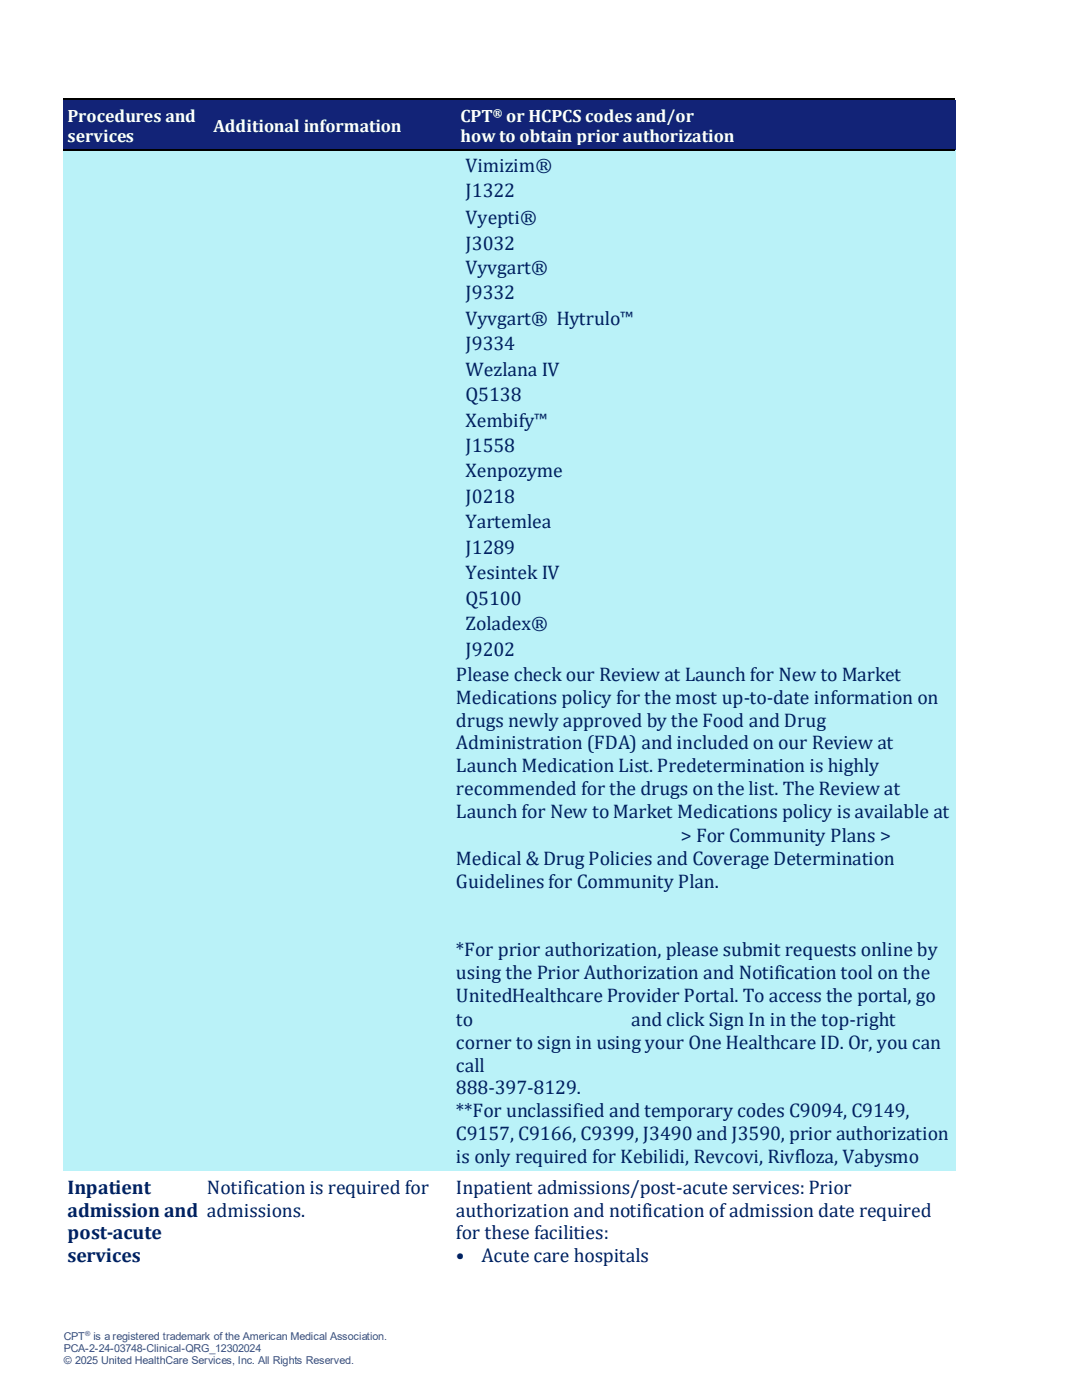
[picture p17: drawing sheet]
<svg xmlns="http://www.w3.org/2000/svg" width="216mm" height="279mm" viewBox="0 0 216 279" stroke-linecap="round" stroke-linejoin="round" font-family="sans-serif">
<defs><g id="words">
<g font-size="3.9" fill="#002060">
<text x="92.9" y="34.3">Vimizim®</text>
<text x="92.9" y="39.4">J1322</text>
<text x="92.9" y="44.7">Vyepti®</text>
<text x="92.9" y="49.8">J3032</text>
<text x="92.9" y="54.6">Vyvgart®</text>
<text x="92.9" y="59.7">J9332</text>
<text x="92.9" y="64.8">Vyvgart® Hytrulo™</text>
<text x="92.9" y="69.9">J9334</text>
<text x="92.9" y="75">Wezlana IV</text>
<text x="92.9" y="80">Q5138</text>
<text x="92.9" y="85.1">Xembify™</text>
<text x="92.9" y="90.2">J1558</text>
<text x="92.9" y="95.3">Xenpozyme</text>
<text x="92.9" y="100.4">J0218</text>
<text x="92.9" y="105.5">Yartemlea</text>
<text x="92.9" y="110.5">J1289</text>
<text x="92.9" y="115.6">Yesintek IV</text>
<text x="92.9" y="120.7">Q5100</text>
<text x="92.9" y="125.8">Zoladex®</text>
<text x="92.9" y="130.9">J9202</text>
<text x="91" y="136">Please check our Review at Launch for New to Market</text>
<text x="91" y="140.5">Medications policy for the most up-to-date information on</text>
<text x="91" y="145.1">drugs newly approved by the Food and Drug</text>
<text x="91" y="149.5">Administration (FDA) and included on our Review at</text>
<text x="91" y="154.1">Launch Medication List. Predetermination is highly</text>
<text x="91" y="158.7">recommended for the drugs on the list. The Review at</text>
<text x="91" y="163.3">Launch for New to Market Medications policy is available at</text>
<text x="135.8" y="168">&gt; For Community Plans &gt;</text>
<text x="91" y="172.7">Medical &amp; Drug Policies and Coverage Determination</text>
<text x="91" y="177.2">Guidelines for Community Plan.</text>
<text x="91" y="190.8">*For prior authorization, please submit requests online by</text>
<text x="91" y="195.4">using the Prior Authorization and Notification tool on the</text>
<text x="91" y="200">UnitedHealthcare Provider Portal. To access the portal, go</text>
<text x="91" y="204.7">to</text>
<text x="91" y="209.4">corner to sign in using your One Healthcare ID. Or, you can</text>
<text x="125.9" y="204.7">and click Sign In in the top-right</text>
<text x="91" y="214">call</text>
<text x="91" y="218.4">888-397-8129.</text>
<text x="91" y="223">**For unclassified and temporary codes C9094, C9149,</text>
<text x="91" y="227.6">C9157, C9166, C9399, J3490 and J3590, prior authorization</text>
<text x="91" y="232.1">is only required for Kebilidi, Revcovi, Rivfloza, Vabysmo</text>
<text x="13.5" y="238.2">Inpatient</text>
<text x="41.3" y="238.2">Notification is required for</text>
<text x="91" y="238.2">Inpatient admissions/post-acute services: Prior</text>
<text x="13.5" y="242.8">admission and</text>
<text x="41.3" y="242.8">admissions.</text>
<text x="91" y="242.8">authorization and notification of admission date required</text>
<text x="13.5" y="247.3">post-acute</text>
<text x="13.5" y="251.8">services</text>
<text x="91" y="247.3">for these facilities:</text>
<text x="91" y="251.8">•</text>
<text x="96.1" y="251.8">Acute care hospitals</text>
</g>
<g font-size="3.6" fill="#fff">
<text x="13.5" y="24.3">Procedures and</text>
<text x="13.5" y="28.3">services</text>
<text x="42.6" y="26.3">Additional information</text>
<text x="91.9" y="24.3">CPT</text>
<text x="91.9" y="28.3">how to obtain prior authorization</text>
<text x="101" y="24.3">or HCPCS codes and/or</text>
</g>
<text font-size="2.3" fill="#fff" x="98.4" y="23.4">®</text>
<g font-size="2.2" fill="#44546a">
<text x="12.7" y="267.3">CPT</text>
<text x="12.7" y="269.7">PCA-2-24-03748-Clinical-QRG_12302024</text>
<text x="18.7" y="267.3">is a registered trademark of the American Medical Association.</text>
<text x="12.7" y="272.2">© 2025 United HealthCare Services, Inc. All Rights Reserved.</text>
</g>
<text font-size="1.4" fill="#44546a" x="17" y="266.6">®</text>
</g></defs>
<g fill="#122377">
<path d="M12.7 20.1h27.8v9.8h-27.8z" fill-rule="evenodd"/>
<path d="M13.5 20.8h26.3v4.2h-26.3z" fill-rule="evenodd"/>
<path d="M13.5 25h26.3v4.1h-26.3z" fill-rule="evenodd"/>
<path d="M40.5 20.1h49.7v9.8h-49.7z" fill-rule="evenodd"/>
<path d="M41.3 22.9h48.2v4.2h-48.2z" fill-rule="evenodd"/>
<path d="M90.2 20.1h100.4v9.8h-100.4z" fill-rule="evenodd"/>
<path d="M91 20.8h98.8v4.2h-98.8z" fill-rule="evenodd"/>
<path d="M91 25h98.8v4.1h-98.8z" fill-rule="evenodd"/>
</g>
<path d="M12.7 19.8h27.8" fill="none" stroke="#000" stroke-width=".25"/>
<g fill="#122377">
<path d="M12.7 19.9h27.8v.9h-27.8z" fill-rule="evenodd"/>
<path d="M40.5 19.9h.3v.9h-.3z" fill-rule="evenodd"/>
</g>
<path d="M40.5 19.7h.3v.2h-.3z" fill-rule="evenodd" fill="#000"/>
<path d="M40.8 19.8h49.4" fill="none" stroke="#000" stroke-width=".25"/>
<g fill="#122377">
<path d="M40.8 19.9h49.4v.9h-49.4z" fill-rule="evenodd"/>
<path d="M90.2 19.9h.3v.9h-.3z" fill-rule="evenodd"/>
</g>
<path d="M90.2 19.7h.3v.2h-.3z" fill-rule="evenodd" fill="#000"/>
<path d="M90.5 19.8h100.1" fill="none" stroke="#000" stroke-width=".25"/>
<g fill="#122377">
<path d="M90.5 19.9h100.1v.9h-100.1z" fill-rule="evenodd"/>
<path d="M12.7 29h27.8v.7h-27.8z" fill-rule="evenodd"/>
<path d="M40.5 29h49.7v.7h-49.7z" fill-rule="evenodd"/>
<path d="M90.2 29h100.4v.7h-100.4z" fill-rule="evenodd"/>
</g>
<g fill="#baf2f8">
<path d="M12.7 29.9h27.8v203.9h-27.8z" fill-rule="evenodd"/>
<path d="M40.5 29.9h49.7v203.9h-49.7z" fill-rule="evenodd"/>
<path d="M90.2 29.9h100.4v203.9h-100.4z" fill-rule="evenodd"/>
<path d="M91 30.6h98.8v5.1h-98.8z" fill-rule="evenodd"/>
<path d="M92.9 30.6h95v4.6h-95z" fill-rule="evenodd"/>
<path d="M91 35.7h39.1v5.1h-39.1z" fill-rule="evenodd"/>
<path d="M92.9 35.7h35.3v4.6h-35.3z" fill-rule="evenodd"/>
<path d="M130.1 35.7h22.4v5.1h-22.4z" fill-rule="evenodd"/>
<path d="M132 35.7h18.6v4.6h-18.6z" fill-rule="evenodd"/>
<path d="M152.5 35.7h22v5.1h-22z" fill-rule="evenodd"/>
<path d="M154.4 35.7h18.2v4.6h-18.2z" fill-rule="evenodd"/>
<path d="M174.5 35.7h15.3v5.1h-15.3z" fill-rule="evenodd"/>
<path d="M176.4 35.7h11.5v4.6h-11.5z" fill-rule="evenodd"/>
<path d="M91 40.8h98.8v5.1h-98.8z" fill-rule="evenodd"/>
<path d="M92.9 41h95v4.6h-95z" fill-rule="evenodd"/>
<path d="M91 45.9h39.1v5.1h-39.1z" fill-rule="evenodd"/>
<path d="M92.9 46.1h35.3v4.6h-35.3z" fill-rule="evenodd"/>
<path d="M130.1 45.9h22.4v5.1h-22.4z" fill-rule="evenodd"/>
<path d="M132 46.1h18.6v4.6h-18.6z" fill-rule="evenodd"/>
<path d="M152.5 45.9h22v5.1h-22z" fill-rule="evenodd"/>
<path d="M154.4 46.1h18.2v4.6h-18.2z" fill-rule="evenodd"/>
<path d="M174.5 45.9h15.3v5.1h-15.3z" fill-rule="evenodd"/>
<path d="M176.4 46.4h11.5v4.6h-11.5z" fill-rule="evenodd"/>
<path d="M91 51h39.1v5h-39.1z" fill-rule="evenodd"/>
<path d="M92.9 51h35.3v4.5h-35.3z" fill-rule="evenodd"/>
<path d="M130.1 51h22.4v5h-22.4z" fill-rule="evenodd"/>
<path d="M132 51h18.6v4.5h-18.6z" fill-rule="evenodd"/>
<path d="M152.5 51h22v5h-22z" fill-rule="evenodd"/>
<path d="M154.4 51h18.2v4.5h-18.2z" fill-rule="evenodd"/>
<path d="M174.5 51h15.3v5h-15.3z" fill-rule="evenodd"/>
<path d="M176.4 51h11.5v4.5h-11.5z" fill-rule="evenodd"/>
<path d="M91 56h39.1v5.1h-39.1z" fill-rule="evenodd"/>
<path d="M92.9 56h35.3v4.6h-35.3z" fill-rule="evenodd"/>
<path d="M130.1 56h22.4v5.1h-22.4z" fill-rule="evenodd"/>
<path d="M132 56h18.6v4.6h-18.6z" fill-rule="evenodd"/>
<path d="M152.5 56h22v5.1h-22z" fill-rule="evenodd"/>
<path d="M154.4 56h18.2v4.6h-18.2z" fill-rule="evenodd"/>
<path d="M174.5 56h15.3v5.1h-15.3z" fill-rule="evenodd"/>
<path d="M176.4 56h11.5v4.6h-11.5z" fill-rule="evenodd"/>
<path d="M91 61.1h98.8v5.1h-98.8z" fill-rule="evenodd"/>
<path d="M92.9 61.1h95v4.6h-95z" fill-rule="evenodd"/>
<path d="M91 66.2h98.8v5.1h-98.8z" fill-rule="evenodd"/>
<path d="M92.9 66.2h95v4.6h-95z" fill-rule="evenodd"/>
<path d="M91 71.3h98.8v5.1h-98.8z" fill-rule="evenodd"/>
<path d="M92.9 71.3h95v4.6h-95z" fill-rule="evenodd"/>
<path d="M91 76.4h98.8v5h-98.8z" fill-rule="evenodd"/>
<path d="M92.9 76.4h95v4.5h-95z" fill-rule="evenodd"/>
<path d="M91 81.4h98.8v5.1h-98.8z" fill-rule="evenodd"/>
<path d="M92.9 81.4h95v4.6h-95z" fill-rule="evenodd"/>
<path d="M91 86.5h39.1v5.1h-39.1z" fill-rule="evenodd"/>
<path d="M92.9 86.5h35.3v4.6h-35.3z" fill-rule="evenodd"/>
<path d="M130.1 86.5h22.4v5.1h-22.4z" fill-rule="evenodd"/>
<path d="M132 86.5h18.6v4.6h-18.6z" fill-rule="evenodd"/>
<path d="M152.5 86.5h22v5.1h-22z" fill-rule="evenodd"/>
<path d="M154.4 86.5h18.2v4.6h-18.2z" fill-rule="evenodd"/>
<path d="M174.5 86.5h15.3v5.1h-15.3z" fill-rule="evenodd"/>
<path d="M176.4 86.5h11.5v4.6h-11.5z" fill-rule="evenodd"/>
<path d="M91 91.6h39.1v5.1h-39.1z" fill-rule="evenodd"/>
<path d="M92.9 91.6h35.3v4.6h-35.3z" fill-rule="evenodd"/>
<path d="M130.1 91.6h22.4v5.1h-22.4z" fill-rule="evenodd"/>
<path d="M132 91.6h18.6v4.6h-18.6z" fill-rule="evenodd"/>
<path d="M152.5 91.6h22v5.1h-22z" fill-rule="evenodd"/>
<path d="M154.4 91.6h18.2v4.6h-18.2z" fill-rule="evenodd"/>
<path d="M174.5 91.6h15.3v5.1h-15.3z" fill-rule="evenodd"/>
<path d="M176.4 91.6h11.5v4.6h-11.5z" fill-rule="evenodd"/>
<path d="M91 96.7h39.1v5.1h-39.1z" fill-rule="evenodd"/>
<path d="M92.9 96.7h35.3v4.6h-35.3z" fill-rule="evenodd"/>
<path d="M130.1 96.7h22.4v5.1h-22.4z" fill-rule="evenodd"/>
<path d="M132 96.7h18.6v4.6h-18.6z" fill-rule="evenodd"/>
<path d="M152.5 96.7h22v5.1h-22z" fill-rule="evenodd"/>
<path d="M154.4 96.7h18.2v4.6h-18.2z" fill-rule="evenodd"/>
<path d="M174.5 96.7h15.3v5.1h-15.3z" fill-rule="evenodd"/>
<path d="M176.4 96.7h11.5v4.6h-11.5z" fill-rule="evenodd"/>
<path d="M91 101.8h98.8v5.1h-98.8z" fill-rule="evenodd"/>
<path d="M92.9 101.8h95v4.5h-95z" fill-rule="evenodd"/>
<path d="M91 106.9h98.8v5h-98.8z" fill-rule="evenodd"/>
<path d="M92.9 106.9h95v4.5h-95z" fill-rule="evenodd"/>
<path d="M91 111.9h98.8v5.1h-98.8z" fill-rule="evenodd"/>
<path d="M92.9 111.9h95v4.6h-95z" fill-rule="evenodd"/>
<path d="M91 117h98.8v5.1h-98.8z" fill-rule="evenodd"/>
<path d="M92.9 117h95v4.6h-95z" fill-rule="evenodd"/>
<path d="M91 122.1h98.8v5.1h-98.8z" fill-rule="evenodd"/>
<path d="M92.9 122.1h95v4.6h-95z" fill-rule="evenodd"/>
<path d="M91 127.2h39.1v5.1h-39.1z" fill-rule="evenodd"/>
<path d="M92.9 127.2h35.3v4.6h-35.3z" fill-rule="evenodd"/>
<path d="M130.1 127.2h22.4v5.1h-22.4z" fill-rule="evenodd"/>
<path d="M132 127.2h18.6v4.6h-18.6z" fill-rule="evenodd"/>
<path d="M152.5 127.2h22v5.1h-22z" fill-rule="evenodd"/>
<path d="M154.4 127.2h18.2v4.6h-18.2z" fill-rule="evenodd"/>
<path d="M174.5 127.2h15.3v5.1h-15.3z" fill-rule="evenodd"/>
<path d="M176.4 127.2h11.5v4.6h-11.5z" fill-rule="evenodd"/>
<path d="M91 132.3h98.8v4.5h-98.8z" fill-rule="evenodd"/>
<path d="M91 136.8h98.8v4.6h-98.8z" fill-rule="evenodd"/>
<path d="M91 141.4h98.8v4.6h-98.8z" fill-rule="evenodd"/>
<path d="M91 146h98.8v4.4h-98.8z" fill-rule="evenodd"/>
<path d="M91 150.4h98.8v4.6h-98.8z" fill-rule="evenodd"/>
<path d="M91 155h98.8v4.6h-98.8z" fill-rule="evenodd"/>
<path d="M91 159.6h98.8v4.6h-98.8z" fill-rule="evenodd"/>
<path d="M91 164.2h98.8v4.8h-98.8z" fill-rule="evenodd"/>
<path d="M91 169h98.8v4.6h-98.8z" fill-rule="evenodd"/>
<path d="M91 173.6h98.8v4.5h-98.8z" fill-rule="evenodd"/>
<path d="M91 178.1h98.8v4.6h-98.8z" fill-rule="evenodd"/>
<path d="M91 182.7h98.8v4.5h-98.8z" fill-rule="evenodd"/>
<path d="M91 187.2h98.8v4.5h-98.8z" fill-rule="evenodd"/>
<path d="M91 191.7h98.8v4.6h-98.8z" fill-rule="evenodd"/>
<path d="M91 196.3h98.8v4.6h-98.8z" fill-rule="evenodd"/>
<path d="M91 200.9h98.8v4.8h-98.8z" fill-rule="evenodd"/>
<path d="M91 205.7h98.8v4.6h-98.8z" fill-rule="evenodd"/>
<path d="M91 210.3h98.8v4.6h-98.8z" fill-rule="evenodd"/>
<path d="M91 214.9h98.8v4.4h-98.8z" fill-rule="evenodd"/>
<path d="M91 219.3h98.8v4.6h-98.8z" fill-rule="evenodd"/>
<path d="M91 223.9h98.8v4.6h-98.8z" fill-rule="evenodd"/>
<path d="M91 228.5h98.8v4.5h-98.8z" fill-rule="evenodd"/>
</g>
<path d="M12.7 30h27.8" fill="none" stroke="#000" stroke-width=".25"/>
<g fill="#baf2f8">
<path d="M12.7 30.1h27.8v.5h-27.8z" fill-rule="evenodd"/>
<path d="M40.5 30.1h.3v.5h-.3z" fill-rule="evenodd"/>
</g>
<path d="M40.5 29.9h.3v.2h-.3z" fill-rule="evenodd" fill="#000"/>
<path d="M40.8 30h49.4" fill="none" stroke="#000" stroke-width=".25"/>
<g fill="#baf2f8">
<path d="M40.8 30.1h49.4v.5h-49.4z" fill-rule="evenodd"/>
<path d="M90.2 30.1h.3v.5h-.3z" fill-rule="evenodd"/>
</g>
<path d="M90.2 29.9h.3v.2h-.3z" fill-rule="evenodd" fill="#000"/>
<path d="M90.5 30h100.1" fill="none" stroke="#000" stroke-width=".25"/>
<g fill="#baf2f8">
<path d="M90.5 30.1h100.1v.5h-100.1z" fill-rule="evenodd"/>
<path d="M12.7 233h27.8v.8h-27.8z" fill-rule="evenodd"/>
<path d="M40.5 233h49.7v.8h-49.7z" fill-rule="evenodd"/>
<path d="M90.2 233h100.4v.8h-100.4z" fill-rule="evenodd"/>
</g>
<g fill="#fff">
<path d="M12.7 233.8h27.8v19.7h-27.8z" fill-rule="evenodd"/>
<path d="M13.5 234.6h26.3v4.5h-26.3z" fill-rule="evenodd"/>
<path d="M13.5 239.1h26.3v4.6h-26.3z" fill-rule="evenodd"/>
<path d="M13.5 243.7h26.3v4.4h-26.3z" fill-rule="evenodd"/>
<path d="M13.5 248.1h26.3v4.6h-26.3z" fill-rule="evenodd"/>
<path d="M40.5 233.8h49.7v19.7h-49.7z" fill-rule="evenodd"/>
<path d="M41.3 234.6h48.2v4.5h-48.2z" fill-rule="evenodd"/>
<path d="M41.3 239.1h48.2v4.6h-48.2z" fill-rule="evenodd"/>
<path d="M90.2 233.8h100.4v19.7h-100.4z" fill-rule="evenodd"/>
<path d="M91 234.6h98.8v4.5h-98.8z" fill-rule="evenodd"/>
<path d="M91 239.1h98.8v4.6h-98.8z" fill-rule="evenodd"/>
<path d="M91 243.7h98.8v4.4h-98.8z" fill-rule="evenodd"/>
<path d="M91 248.1h98.8v4.6h-98.8z" fill-rule="evenodd"/>
<path d="M12.7 233.8h27.8v.8h-27.8z" fill-rule="evenodd"/>
<path d="M40.5 233.8h49.7v.8h-49.7z" fill-rule="evenodd"/>
<path d="M90.2 233.8h100.4v.8h-100.4z" fill-rule="evenodd"/>
<path d="M12.7 252.7h27.8v.8h-27.8z" fill-rule="evenodd"/>
<path d="M40.5 252.7h49.7v.8h-49.7z" fill-rule="evenodd"/>
<path d="M90.2 252.7h100.4v.8h-100.4z" fill-rule="evenodd"/>
</g>
<use href="#words"/>
</svg>
